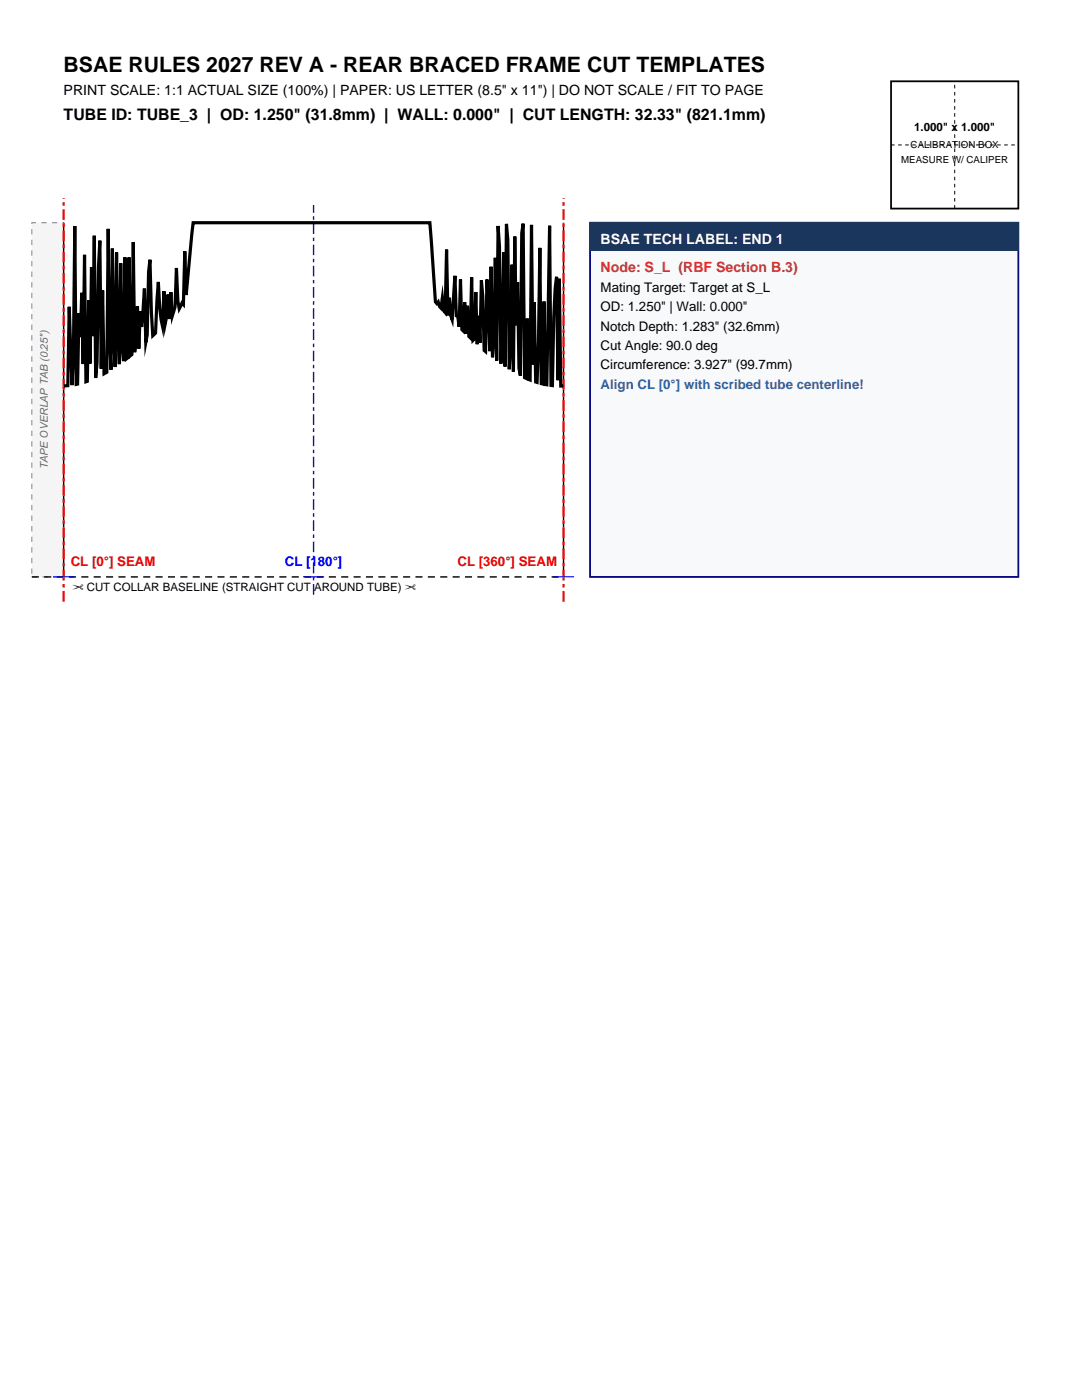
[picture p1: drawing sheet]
<svg xmlns="http://www.w3.org/2000/svg" width="216mm" height="279mm" viewBox="0 0 216 279" stroke-linecap="round" stroke-linejoin="round" font-family="sans-serif">
<defs><g id="words">
<text font-size="4.2" x="12.7" y="14.5">BSAE RULES 2027 REV A - REAR BRACED FRAME CUT TEMPLATES</text>
<text font-size="3.2" x="12.7" y="24">TUBE ID: TUBE_3 | OD: 1.250&quot; (31.8mm) | WALL: 0.000&quot; | CUT LENGTH: 32.33&quot; (821.1mm)</text>
<text font-size="2.8" x="12.7" y="19.1">PRINT SCALE: 1:1 ACTUAL SIZE (100%) | PAPER: US LETTER (8.5&quot; x 11&quot;) | DO NOT SCALE / FIT TO PAGE</text>
<text font-size="2.8" fill="#fff" x="119.9" y="48.7">BSAE TECH LABEL: END 1</text>
<text font-size="2.8" fill="#c53030" x="119.9" y="54.3">Node: S_L (RBF Section B.3)</text>
<g font-size="2.6">
<text x="119.9" y="58.2">Mating Target: Target at S_L</text>
<text x="119.9" y="62.1">OD: 1.250&quot; | Wall: 0.000&quot;</text>
<text x="119.9" y="66">Notch Depth: 1.283&quot; (32.6mm)</text>
<text x="119.9" y="69.8">Cut Angle: 90.0 deg</text>
<text x="119.9" y="73.7">Circumference: 3.927&quot; (99.7mm)</text>
</g>
<text font-size="2.6" fill="#2b6cb0" x="119.9" y="77.6">Align CL [0°] with scribed tube centerline!</text>
<g font-size="2.6" fill="#f00">
<text x="14.1" y="113">CL [0°] SEAM</text>
<text x="91.3" y="113">CL [360°] SEAM</text>
</g>
<text font-size="2.6" fill="#00f" x="56.8" y="113">CL [180°]</text>
<g font-size="2.3">
<text x="182.4" y="26.1">1.000&quot; x 1.000&quot;</text>
<text x="14.5" y="118">✂ CUT COLLAR BASELINE (STRAIGHT CUT AROUND TUBE) ✂</text>
</g>
<text font-size="2.1" fill="#696969" x="9.5" y="93.6" transform="rotate(-90 9.5 93.6)">TAPE OVERLAP TAB (0.25&quot;)</text>
<g font-size="1.9">
<text x="181.7" y="29.6">CALIBRATION BOX</text>
<text x="179.8" y="32.5">MEASURE W/ CALIPER</text>
</g>
</g></defs>
<path d="M177.8 16.2h25.4v25.4h-25.4z" fill="none" stroke="#000" stroke-width=".35"/>
<path d="M177.8 28.9h25.4M190.5 41.6v-25.4" fill="none" stroke="#000" stroke-width=".2" stroke-dasharray=".7 .7" stroke-linecap="butt"/>
<path d="M6.3 44.4h6.4v70.7h-6.4z" fill-rule="evenodd" fill="#f5f5f5" stroke="#808080" stroke-width=".2" stroke-dasharray="1.1 1.1" stroke-linecap="butt"/>
<path d="M6.3 115.1h106.1" fill="none" stroke="#000" stroke-width=".28" stroke-dasharray="1.4 1.1" stroke-linecap="butt"/>
<path d="M12.7 44.4v70.7M112.4 44.4v70.7" fill="none" stroke="#000" stroke-width=".28"/>
<path d="M12.7 120.1v-80.6M112.4 120.1v-80.6" fill="none" stroke="#f00" stroke-width=".42" stroke-dasharray="2.1 .7 .7 .7" stroke-linecap="butt"/>
<path d="M62.6 118.7v-77.8" fill="none" stroke="#00f" stroke-width=".28" stroke-dasharray="2.1 .7 .7 .7" stroke-linecap="butt"/>
<path d="M10.6 115.1h4.2M60.5 115.1h4.2M110.3 115.1h4.3" fill="none" stroke="#00f" stroke-width=".21"/>
<path d="M12.7 77h.8l.3-15.8 .6 15.7 .2-5.8 .3-26 .3 31.6h.3l.3-14.2 .2 4.8 .3-8.9 .3 14.3 .3-21.8 .2 25.3 .3-.1 .3-16.2 .3 12.6 .3-19.2 .2 13.8 .3-20.1 .3 28.4 .3-3.1 .2-18.9 .3-5.4 .3 25.6 .3-15.6 .3 16.6 .5-.3 .3-28.6 .3 22.2 .2 5.9 .3-24.2 .3 18.5 .3 5.1 .3-22.8 .2 16.7 .3 5.6 .3-20.2 .3 16.7 .2 2.9 .3-20.7 .3 20.2 .3-.2 .3-20 .2 19.6 .3-.2 .3-22.5 .3 22 .2-2.2 .3-7 .3 8.5 .3-7.5 .3 3.1 .5-7.6 .3 10.7 .3-1.4 .2-12.7 .3-2.4 .3 10.5 .3 4.7 .5-.5 .6-10.2 .3 5.2 .5 3.6 .3-7 .3 6.4 .3-1.4 .2-4.3 .3 4.9 .3-5.4 .3 4.8 .5-1.9 .3-7.7 .3 6.5 .3 1.6 .5-1.1 .3 .3 .3-10.6 .3 8.7 1.3-14.5h47.3l1.1 15.8 .3 .4 .2-.4 .3 1 .3 .3 .3-2.1 .3 2.6 .2 .4 .3-12.6 .3 13.1 .3-3.5 .2 3.6 .3 .8 .6-8.8 .3 8h.2l.3 2.2 .3-9.4 .3 10 .2 .3 .3-5.8 .3 6.3 .3-5.6 .3 6.1 .2 .3 .3-12.1 .3 12.6 .3-.3 .2-9.3 .3 10.4 .3-5.7 .3 5.4 .3-12.5 .2 3.2 .3 10.8 .3 .3 .3-14.4 .5 14.3 .3-16.9 .3 18.1 .3-3.1 .2-16.8 .3 20.6 .3-26.9 .3 4.1 .2 23.4 .3-5.6 .3-16.7 .3 22.8 .3-28.4 .2 3.2 .3 25.8 .3-4.2 .3-16.7 .2 21.4 .3-27 .3 17.7 .3-8.6 .3 17.2 .2 1.5 .3-28.5 .3-1.9 .3 30.8 .2 .1 .3-11.9 .3 12.1 .3 .1 .3-30.9 .2 27.8 .3-12.4 .3 15.9 .3 .1 .2-8 .3-18.8 .3 27.1h.3l.3-16.4 .2 16.5 .3 .1 .6-31.8 .2 31.9 .3 .1 .3-13.7 .3-5.8 .3-2.3 .2 20.7 .3-20.3 .3 21.4h.5" fill="none" stroke="#000" stroke-width=".63" stroke-linecap="butt"/>
<path d="M117.7 44.4h85.5v70.7h-85.5z" fill-rule="evenodd" fill="#f8f9fa" stroke="#000080" stroke-width=".35"/>
<path d="M117.7 44.4h85.5v5.7h-85.5z" fill-rule="evenodd" fill="#1a365d"/>
<use href="#words"/>
</svg>
